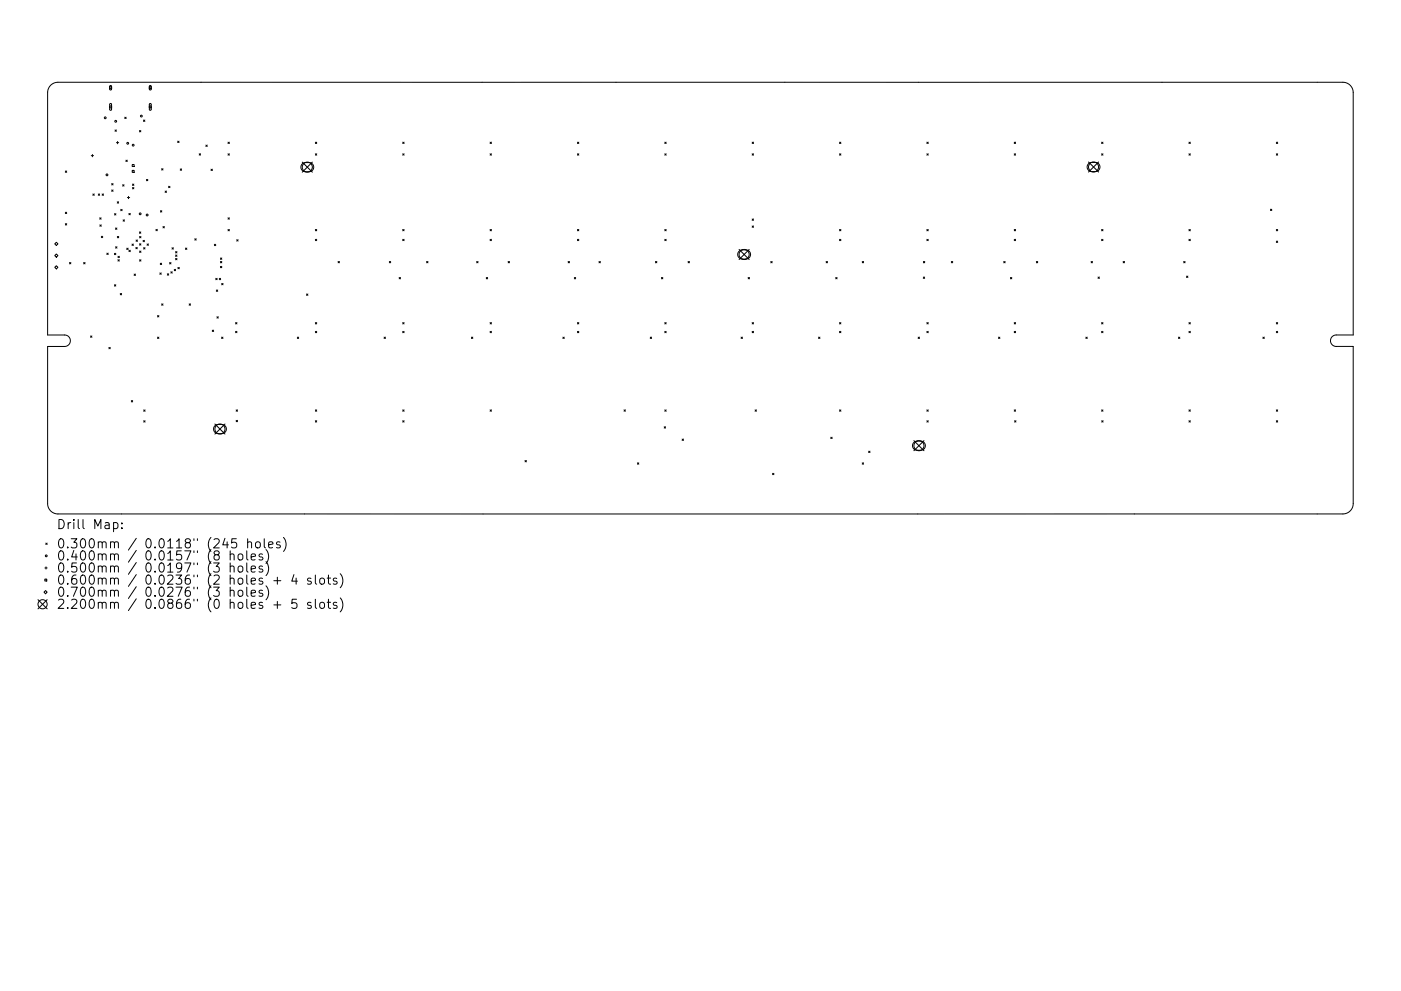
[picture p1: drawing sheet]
<svg xmlns="http://www.w3.org/2000/svg" width="297mm" height="210mm" viewBox="0 0 297 210" stroke-linecap="round" stroke-linejoin="round" font-family="sans-serif">
<defs><g id="words">
<g font-size="2.7">
<text x="11.9" y="112.3">Drill Map:</text>
<text x="11.9" y="116.3">0.300mm / 0.0118&quot; (245 holes)</text>
<text x="11.9" y="118.9">0.400mm / 0.0157&quot; (8 holes)</text>
<text x="11.9" y="121.5">0.500mm / 0.0197&quot; (3 holes)</text>
<text x="11.9" y="124">0.600mm / 0.0236&quot; (2 holes + 4 slots)</text>
<text x="11.9" y="126.6">0.700mm / 0.0276&quot; (3 holes)</text>
<text x="11.9" y="129.2">2.200mm / 0.0866&quot; (0 holes + 5 slots)</text>
</g>
</g></defs>
<g fill="none" stroke="#000" stroke-width=".21">
<path d="M10.7 18.1l.7-.4 .9-.2h272.4a2.19 2.19 0 0 1 2.2 2.1v51.5h-3.6a1.22 1.22 0 0 0-1.2 1.2 1.22 1.22 0 0 0 1.2 1.2h3.6v33.4a2.19 2.19 0 0 1-2.2 2.1h-272.4a2.19 2.19 0 0 1-2.2-2.1v-33.4h3.6a1.22 1.22 0 0 0 1.2-1.2 1.22 1.22 0 0 0-1.2-1.2h-3.6v-51.5l.1-.7zM23.3 18.4h.4v.4h-.4zM23.3 18.2l.3 .1v.6l-.1 .2-.2-.2zM31.7 18.4h.4v.4h-.4zM31.7 18.2l.3 .1v.6l-.1 .2-.2-.2zM13.9 36.3l.2 .3M14.1 36.3l-.2 .3M19.3 33h.5M19.6 32.8v.5M23.3 22.5h.4v.4h-.4zM23.3 22h.2l.2 .1-.1 1.1-.1 .2-.2-.2zM23.7 38.9l.3 .3"/>
<path d="M24 38.9l-.3 .3M24.4 27.6l.3 .3M24.7 27.6l-.3 .3M24.7 30.3h.5M24.9 30v.5M26 39.2l.3 .3M26.3 39.2l-.3 .3M26.5 24.9l.2 .3M26.7 34l.3 .3M26.7 24.9l-.2 .3M27 34l-.3 .3M28 34.9h.4v.4h-.4z"/>
<path d="M28 36.2h.4v.4h-.4zM28.1 39.1l.3 .2M28.1 39.8l.3 .3M28.4 39.1l-.3 .2M28.4 39.8l-.3 .3M29.6 27.7l.3 .3M29.9 27.7l-.3 .3M30.4 25.5l.3 .3M30.7 25.5l-.3 .3M31.1 38.1l.2 .3M31.3 38.1l-.2 .3M31.7 22.5h.4v.4h-.4z"/>
<path d="M31.7 22h.2l.2 .1-.1 1.1-.1 .2-.2-.2zM34.3 35.8l.3 .3M34.6 35.8l-.3 .3M35.7 39.5l.3 .3M36 39.5l-.3 .3M37.7 30l.3 .2M38 30l-.3 .2M38.2 35.8l.3 .3M38.5 35.8l-.3 .3M42.2 32.6l.3 .3M42.5 32.6l-.3 .3M43.6 30.8l.3 .3"/>
<path d="M43.9 30.8l-.3 .3M44.7 35.9l.3 .3M45 35.9l-.3 .3M48.3 30.2l.3 .3M48.3 32.6l.3 .3M48.6 30.2l-.3 .3M48.6 32.6l-.3 .3M64.1 34.8l.5-.3h.9a.97 .97 0 0 1 1 1 .97 .97 0 0 1-1 .9h-.7a.97 .97 0 0 1-.9-.6 .97 .97 0 0 1 .2-1zM64.1 34.4l2.1 2.1M66.2 34.4l-2.1 2.1M66.9 30.2l.3 .3M66.9 32.6l.3 .3"/>
<path d="M67.2 30.2l-.3 .3M67.2 32.6l-.3 .3M85.4 30.2l.3 .3M85.4 32.6l.3 .3M85.7 30.2l-.3 .3M85.7 32.6l-.3 .3M103.9 30.2l.3 .3M103.9 32.6l.3 .3M104.2 30.2l-.3 .3M104.2 32.6l-.3 .3M122.4 30.2l.3 .3M122.4 32.6l.3 .3"/>
<path d="M122.7 30.2l-.3 .3M122.7 32.6l-.3 .3M140.9 30.2l.3 .3M140.9 32.6l.3 .3M141.2 30.2l-.3 .3M141.2 32.6l-.3 .3M159.5 30.2l.3 .3M159.5 32.6l.3 .3M159.8 30.2l-.3 .3M159.8 32.6l-.3 .3M178 30.2l.3 .3M178 32.6l.3 .3"/>
<path d="M178.3 30.2l-.3 .3M178.3 32.6l-.3 .3M196.5 30.2l.3 .3M196.5 32.6l.3 .3M196.8 30.2l-.3 .3M196.8 32.6l-.3 .3M215 30.2l.3 .3M215 32.6l.3 .3M215.3 30.2l-.3 .3M215.3 32.6l-.3 .3M230.8 34.7l.5-.2h.9a.97 .97 0 0 1 1 .9 .97 .97 0 0 1-1 1h-.7a.97 .97 0 0 1-.9-.6 .97 .97 0 0 1 .2-1.1zM230.8 34.4l2.1 2.1"/>
<path d="M232.9 34.4l-2.1 2.1M233.6 30.2l.3 .3M233.6 32.6l.3 .3M233.9 32.6l-.3 .3M233.9 30.2l-.3 .3M252.1 30.2l.3 .3M252.1 32.6l.3 .3M252.4 30.2l-.3 .3M252.4 32.6l-.3 .3M270.6 30.2l.3 .3M270.6 32.6l.3 .3M270.9 30.2l-.3 .3"/>
<path d="M270.9 32.6l-.3 .3M11.6 54.2l.3-.3 .4 .3-.4 .4zM11.6 56.7l.3-.3 .4 .3-.4 .4zM11.9 51.4l.4 .3-.4 .4-.3-.4zM13.9 45l.2 .3M13.9 47.5l.2 .2M14.1 45l-.2 .3M14.1 47.5l-.2 .2M14.7 55.7l.3 .3M15 55.7l-.3 .3M17.7 55.7l.3 .3M18 55.7l-.3 .3"/>
<path d="M19.7 41.2l.3 .2M20 41.2l-.3 .2M20.8 41.2l.3 .2M21.1 41.2l-.3 .2M21.1 46.2l.3 .3M21.2 47.7l.3 .3M21.4 46.2l-.3 .3M21.5 47.7l-.3 .3M21.5 50.1l.3 .3M21.7 41.2l.2 .2M21.8 50.1l-.3 .3M21.9 41.2l-.2 .2"/>
<path d="M22.7 53.7l.2 .3M22.9 53.7l-.2 .3M23.7 40.3l.3 .3M24 40.3l-.3 .3M24.3 53.7l.3 .3M24.3 45.3l.3 .3M24.5 48.4l.3 .3M24.5 52.4l.3 .2M24.6 53.7l-.3 .3M24.6 45.3l-.3 .3M24.8 48.4l-.3 .3M24.8 52.4l-.3 .2"/>
<path d="M24.9 42.8l.3 .3M24.9 50.2l.3 .3M25 55.1l.3 .3M25 54.4l.3 .3M25.2 42.8l-.3 .3M25.2 50.2l-.3 .3M25.3 55.1l-.3 .3M25.3 54.4l-.3 .3M25.6 44.4l.3 .3M25.9 44.4l-.3 .3M26.1 46.6l.3 .3M26.4 46.6l-.3 .3"/>
<path d="M26.9 52.7l.3 .2M27 41.9h.5M27.2 52.7l-.3 .2M27.2 41.7v.5M27.3 45.3l.3 .3M27.3 53.1l.3 .3M27.6 45.3l-.3 .3M27.6 53.1l-.3 .3M28 51.8l.3 .3M28.3 51.8l-.3 .3M28.4 58.2l.3 .2M28.7 58.2l-.3 .2"/>
<path d="M28.8 52.5l.3 .3M28.9 50.9l.2 .3M29.1 52.5l-.3 .3M29.1 50.9l-.2 .3M29.6 49.2l.3 .3M29.6 51.7l.3 .3M29.6 50.2l.3 .3M29.6 53.3l.3 .3M29.6 55.1l.3 .3M29.9 49.2l-.3 .3M29.9 51.7l-.3 .3M29.9 50.2l-.3 .3"/>
<path d="M29.9 53.3l-.3 .3M29.9 55.1l-.3 .3M30.3 51l.3 .3M30.5 52.5l.2 .3M30.6 51l-.3 .3M30.7 52.5l-.2 .3M31.2 51.8l.3 .2M31.5 51.8l-.3 .2M33.1 48.7l.3 .3M33.4 48.7l-.3 .3M33.9 57.9l.3 .3M34 55.8l.3 .3"/>
<path d="M34 44.7l.3 .3M34.2 57.9l-.3 .3M34.3 55.8l-.3 .3M34.3 44.7l-.3 .3M34.6 48.1l.2 .3M34.8 48.1l-.2 .3M35 40.5l.3 .3M35.3 40.5l-.3 .3M35.5 58.1l.3 .3M35.8 58.1l-.3 .3M36 55.7l.3 .3M36.2 57.7l.3 .2"/>
<path d="M36.3 55.7l-.3 .3M36.5 52.6l.3 .3M36.5 57.7l-.3 .2M36.8 52.6l-.3 .3M36.9 57.1l.3 .3M37.2 53.4l.3 .3M37.2 54.1l.3 .3M37.2 54.8l.3 .3M37.2 57.1l-.3 .3M37.5 53.4l-.3 .3M37.5 54.1l-.3 .3M37.5 54.8l-.3 .3"/>
<path d="M37.7 56.7l.3 .3M38 56.7l-.3 .3M39.3 52.6l.3 .3M39.6 52.6l-.3 .3M41.3 50.7l.3 .2M41.6 50.7l-.3 .2M45.5 51.8l.2 .3M45.7 51.8l-.2 .3M45.7 59.1l.3 .2M46 59.1l-.3 .2M46.5 59.1l.3 .2M46.7 54.7l.3 .3"/>
<path d="M46.7 55.5l.3 .3M46.7 56.5l.3 .3M46.8 59.1l-.3 .2M47 54.7l-.3 .3M47 55.5l-.3 .3M47 56.5l-.3 .3M48.3 46.2l.3 .3M48.3 48.7l.3 .3M48.6 46.2l-.3 .3M48.6 48.7l-.3 .3M50.2 50.9l.3 .2M50.5 50.9l-.3 .2"/>
<path d="M66.9 48.7l.3 .3M66.9 50.8l.3 .3M67.2 48.7l-.3 .3M67.2 50.8l-.3 .3M71.7 55.5l.3 .3M72 55.5l-.3 .3M82.5 55.5l.3 .3M82.8 55.5l-.3 .3M84.6 58.9l.3 .3M84.9 58.9l-.3 .3M85.4 48.7l.3 .3M85.4 50.8l.3 .3"/>
<path d="M85.7 48.7l-.3 .3M85.7 50.8l-.3 .3M90.4 55.5l.3 .3M90.7 55.5l-.3 .3M101.1 55.5l.3 .3M101.4 55.5l-.3 .3M103.1 58.9l.3 .3M103.4 58.9l-.3 .3M103.9 48.7l.3 .3M103.9 50.8l.3 .3M104.2 48.7l-.3 .3M104.2 50.8l-.3 .3"/>
<path d="M107.7 55.5l.3 .3M108 55.5l-.3 .3M120.5 55.5l.2 .3M120.7 55.5l-.2 .3M121.8 58.9l.3 .3M122.1 58.9l-.3 .3M122.4 48.7l.3 .3M122.4 50.8l.3 .3M122.7 48.7l-.3 .3M122.7 50.8l-.3 .3M127 55.5l.3 .3M127.3 55.5l-.3 .3"/>
<path d="M139 55.5l.3 .3M139.3 55.5l-.3 .3M140.2 58.9l.3 .3M140.5 58.9l-.3 .3M140.9 48.7l.3 .3M140.9 50.8l.3 .3M141.2 48.7l-.3 .3M141.2 50.8l-.3 .3M145.9 55.5l.3 .3M146.2 55.5l-.3 .3M156.7 53.3l.5-.3h1a.97 .97 0 0 1 .9 1 .97 .97 0 0 1-.9 1h-.8a.97 .97 0 0 1-.9-.6 .97 .97 0 0 1 .2-1.1zM156.7 52.9l2.1 2.2"/>
<path d="M158.6 58.9l.3 .3M158.8 52.9l-2.1 2.2M158.9 58.9l-.3 .3M159.5 46.5l.3 .3M159.5 47.9l.3 .3M159.8 46.5l-.3 .3M159.8 47.9l-.3 .3M163.4 55.5l.3 .3M163.7 55.5l-.3 .3M175.2 55.5l.2 .3M175.4 55.5l-.2 .3M177.2 58.9l.3 .3"/>
<path d="M177.5 58.9l-.3 .3M178 48.7l.3 .3M178 50.8l.3 .3M178.3 48.7l-.3 .3M178.3 50.8l-.3 .3M182.8 55.5l.3 .3M183.1 55.5l-.3 .3M195.8 58.8l.2 .3M195.8 55.5l.3 .3M196 58.8l-.2 .3M196.1 55.5l-.3 .3M196.5 48.7l.3 .3"/>
<path d="M196.5 50.8l.3 .3M196.8 48.7l-.3 .3M196.8 50.8l-.3 .3M201.7 55.5l.3 .3M202 55.5l-.3 .3M212.8 55.5l.3 .3M213.1 55.5l-.3 .3M214.2 58.9l.3 .3M214.5 58.9l-.3 .3M215 48.7l.3 .3M215 50.8l.3 .3M215.3 48.7l-.3 .3"/>
<path d="M215.3 50.8l-.3 .3M219.7 55.5l.3 .3M220 55.5l-.3 .3M231.3 55.5l.3 .3M231.6 55.5l-.3 .3M232.8 58.8l.3 .3M233.1 58.8l-.3 .3M233.6 48.7l.3 .3M233.6 50.8l.3 .3M233.9 48.7l-.3 .3M233.9 50.8l-.3 .3M238.1 55.5l.3 .3"/>
<path d="M238.4 55.5l-.3 .3M251 55.5l.3 .3M251.3 55.5l-.3 .3M251.6 58.6l.3 .3M251.9 58.6l-.3 .3M252.1 48.7l.3 .3M252.1 50.8l.3 .3M252.4 48.7l-.3 .3M252.4 50.8l-.3 .3M269.4 44.4l.3 .3M269.7 44.4l-.3 .3M270.6 48.7l.3 .3"/>
<path d="M270.6 51.2l.3 .2M270.9 48.7l-.3 .3M270.9 51.2l-.3 .2M19.2 71.3l.3 .3M19.5 71.3l-.3 .3M23.1 73.7l.3 .3M23.4 73.7l-.3 .3M24.3 60.4l.3 .3M24.6 60.4l-.3 .3M25.5 62.3l.3 .3M25.8 62.3l-.3 .3M33.4 67l.3 .2"/>
<path d="M33.4 71.5l.3 .3M33.7 67l-.3 .2M33.7 71.5l-.3 .3M34.3 64.5l.3 .3M34.6 64.5l-.3 .3M40.1 64.5l.3 .3M40.4 64.5l-.3 .3M45 70l.3 .3M45.3 70l-.3 .3M45.9 61.5l.3 .3M46 67.2l.3 .3M46.2 61.5l-.3 .3"/>
<path d="M46.3 67.2l-.3 .3M47 71.5l.3 .3M47 60.1l.3 .3M47.3 71.5l-.3 .3M47.3 60.1l-.3 .3M49.9 68.4l.3 .3M49.9 70.3l.3 .3M50.2 68.4l-.3 .3M50.2 70.3l-.3 .3M63 71.5l.3 .3M63.3 71.5l-.3 .3M65 62.4l.3 .3"/>
<path d="M65.3 62.4l-.3 .3M66.9 68.4l.3 .3M66.9 70.3l.3 .3M67.2 68.4l-.3 .3M67.2 70.3l-.3 .3M81.4 71.5l.3 .3M81.7 71.5l-.3 .3M85.4 68.4l.3 .3M85.4 70.3l.3 .3M85.7 68.4l-.3 .3M85.7 70.3l-.3 .3M100 71.5l.2 .3"/>
<path d="M100.2 71.5l-.2 .3M103.9 68.4l.3 .3M103.9 70.3l.3 .3M104.2 68.4l-.3 .3M104.2 70.3l-.3 .3M119.3 71.5l.3 .3M119.6 71.5l-.3 .3M122.4 68.4l.3 .3M122.4 70.3l.3 .3M122.7 68.4l-.3 .3M122.7 70.3l-.3 .3M137.9 71.5l.3 .3"/>
<path d="M138.2 71.5l-.3 .3M140.9 68.4l.3 .3M140.9 70.3l.3 .3M141.2 68.4l-.3 .3M141.2 70.3l-.3 .3M157.1 71.5l.3 .3M157.4 71.5l-.3 .3M159.5 68.4l.3 .3M159.5 70.3l.3 .3M159.8 68.4l-.3 .3M159.8 70.3l-.3 .3M173.5 71.5l.3 .3"/>
<path d="M173.8 71.5l-.3 .3M178 68.4l.3 .3M178 70.3l.3 .3M178.3 68.4l-.3 .3M178.3 70.3l-.3 .3M194.7 71.5l.3 .3M195 71.5l-.3 .3M196.5 68.4l.3 .3M196.5 70.3l.3 .3M196.8 68.4l-.3 .3M196.8 70.3l-.3 .3M211.7 71.5l.3 .3"/>
<path d="M212 71.5l-.3 .3M215 68.4l.3 .3M215 70.3l.3 .3M215.3 68.4l-.3 .3M215.3 70.3l-.3 .3M230.2 71.5l.3 .3M230.5 71.5l-.3 .3M233.6 68.4l.3 .3M233.6 70.3l.3 .3M233.9 68.4l-.3 .3M233.9 70.3l-.3 .3M249.9 71.5l.3 .3"/>
<path d="M250.2 71.5l-.3 .3M252.1 68.4l.3 .3M252.1 70.3l.3 .3M252.4 68.4l-.3 .3M252.4 70.3l-.3 .3M267.8 71.5l.3 .3M268.1 71.5l-.3 .3M270.6 68.4l.3 .3M270.6 70.3l.3 .3M270.9 68.4l-.3 .3M270.9 70.3l-.3 .3M27.8 85l.3 .3"/>
<path d="M28.1 85l-.3 .3M30.5 87l.3 .3M30.5 89.3l.3 .3M30.8 87l-.3 .3M30.8 89.3l-.3 .3M45.6 90.3l.5-.2h.9a.97 .97 0 0 1 1 .9 .97 .97 0 0 1-1 1h-.8a.97 .97 0 0 1-.9-.6 .97 .97 0 0 1 .3-1.1zM45.6 90l2.1 2.1M47.7 90l-2.1 2.1M50.1 87l.3 .3M50.1 89.2l.3 .3M50.4 87l-.3 .3M50.4 89.2l-.3 .3"/>
<path d="M66.9 87l.3 .3M66.9 89.3l.3 .3M67.2 87l-.3 .3M67.2 89.3l-.3 .3M85.4 87l.3 .3M85.4 89.3l.3 .3M85.7 87l-.3 .3M85.7 89.3l-.3 .3M103.9 87l.3 .3M104.2 87l-.3 .3M111.3 97.7l.3 .3M111.6 97.7l-.3 .3"/>
<path d="M132.3 87l.3 .3M132.6 87l-.3 .3M135.1 98.2l.3 .3M135.4 98.2l-.3 .3M140.8 90.5l.3 .3M140.9 87l.3 .3M141.1 90.5l-.3 .3M141.2 87l-.3 .3M144.6 93.2l.3 .2M144.9 93.2l-.3 .2M160.1 87l.3 .3M160.4 87l-.3 .3"/>
<path d="M176.1 92.8l.3 .3M176.4 92.8l-.3 .3M178 87l.3 .3M178.3 87l-.3 .3M182.8 98.2l.3 .3M183.1 98.2l-.3 .3M184.2 95.7l.3 .3M184.5 95.7l-.3 .3M193.8 93.9l.5-.3h.9a.97 .97 0 0 1 1 1 .97 .97 0 0 1-1 .9h-.8a.97 .97 0 0 1-.9-.6 .97 .97 0 0 1 .3-1zM193.8 93.5l2.1 2.1M195.9 93.5l-2.1 2.1M196.5 87l.3 .3"/>
<path d="M196.5 89.3l.3 .3M196.8 87l-.3 .3M196.8 89.3l-.3 .3M215 87l.3 .3M215.1 89.3l.3 .3M215.3 87l-.3 .3M215.4 89.3l-.3 .3M233.6 87l.3 .3M233.6 89.3l.3 .3M233.9 87l-.3 .3M233.9 89.3l-.3 .3M252.1 87l.3 .3"/>
<path d="M252.1 89.3l.3 .3M252.4 87l-.3 .3M252.4 89.3l-.3 .3M270.6 87l.3 .3M270.6 89.3l.3 .3M270.9 87l-.3 .3M270.9 89.3l-.3 .3M9.7 115.2l.3 .3M10 115.2l-.3 .3M24.1 111l.5-.1 .4 .3v.6l-.2 .3h-.7M25.8 112v.2M25.8 111v.1"/>
<path d="M48.8 117.7l.3-.2 .4 .1 .1 1.2M48.8 116.9v1.9M48.8 119.4v2M50.1 114.3h-.9l-.1 .9 .3-.2 .6 .1 .2 .3-.1 .7-.3 .1h-.4l-.3-.1M50.6 117.7l.2-.2 .6 .2 .1 .7-.2 .3-.5 .1-.2-.2zM52.3 116.9v1.6l.3 .3M52.3 119.4v1.7l.3 .3M52.5 115.1l.3-.1h.4l.1 1.2M52.5 114.3v1.9M53.2 118.2l1-.2-.1-.4-.6-.1-.3 .3 .1 .9h.8M54.3 115.1l.2-.1 .6 .1 .1 .8-.2 .3h-.5l-.2-.1zM55.7 117.6l-.5-.1-.3 .3 .1 .3 .7 .2v.4h-.8"/>
<path d="M56 114.3v1.7l.3 .2M56.4 116.6a2.23 2.23 0 0 1 0 3M56.4 119.2a2.23 2.23 0 0 1 0 2.9M57 115.6l.9-.2-.1-.4h-.6l-.2 .2v1h.8M59.4 115h-.5l-.3 .2 .1 .3 .7 .2v.5h-.8M60.1 114a2.23 2.23 0 0 1 0 3M163.8 100.4l.3 .3M164.1 100.4l-.3 .3M8.1 127.2l1.9 2M9.5 122.9h.4v.4h-.4zM9.5 120.5h.5M9.7 125.3l.3 .3-.3 .4-.4-.4z"/>
<path d="M9.8 120.3v.4M10 127.2l-1.9 2M48.8 120.3l.3-.2 .4 .1 .1 1.2M48.8 125.4l.3-.2 .4 .1 .1 1.2M48.8 124.6v1.9M50.6 120.3l.2-.2 .6 .2 .1 .7-.2 .3-.5 .1-.2-.2zM50.6 125.4l.2-.2 .6 .2 .1 .7-.2 .3-.5 .1-.2-.2zM52.3 124.6v1.6l.3 .3M53.2 120.7l1-.2-.1-.3-.6-.1-.3 .3 .1 .9h.8M53.2 125.9l1-.2-.1-.4-.6-.1-.3 .3 .1 .9h.8M55.7 120.2l-.5-.1-.3 .3 .1 .2 .7 .2v.5h-.8M55.7 125.3l-.5-.1-.3 .3 .1 .3 .7 .2v.4h-.8"/>
<path d="M56.4 124.3a2.23 2.23 0 0 1 0 3M58.1 123.2h1.4M58.1 128.3h1.4M58.8 122.5v1.4M58.8 127.6v1.5M62.3 121.9l-.4 1.4h1.2M62.8 122.7v1.2M62.9 127.1h-.9l-.1 1 .2-.2 .7 .1 .2 .2-.1 .7-.3 .2h-.5l-.2-.2M65.9 122.7h-.4l-.3 .2 .1 .3 .6 .2v.5h-.7M65.9 127.9l-.4-.1-.3 .3 .1 .2 .6 .2v.5h-.7M66.9 122v1.7l.2 .2M66.9 127.1v1.7l.2 .3"/>
<path d="M67.9 128l.3-.2 .5 .2 .1 .7-.2 .3-.4 .1-.3-.2zM68 122.7h.4l.4 .3v.6l-.4 .3h-.4l-.2-.3v-.6zM69.4 122.7h.7M69.4 127.8h.7M69.6 122v1.7l.1 .2h.4M69.6 127.1v1.7l.1 .2 .4 .1M71.4 122.7h-.5l-.2 .2v.3l.7 .2v.5h-.7M71.4 127.9l-.5-.1-.2 .3v.2l.7 .2v.5h-.7M72.1 121.7a2.23 2.23 0 0 1 0 3M72.1 126.9a2.23 2.23 0 0 1 0 2.9"/>
<circle cx="22.3" cy="25" r=".19"/>
<circle cx="22.7" cy="37.1" r=".19"/>
<circle cx="24.5" cy="25.7" r=".19"/>
<circle cx="27.1" cy="30.4" r=".19"/>
<circle cx="28.2" cy="30.8" r=".19"/>
<circle cx="30" cy="24.6" r=".19"/>
<circle cx="65.2" cy="35.5" r="1.07"/>
<circle cx="231.9" cy="35.4" r="1.07"/>
<circle cx="29.7" cy="45.4" r=".19"/>
<circle cx="31.2" cy="45.6" r=".19"/>
<circle cx="157.8" cy="54" r="1.07"/>
<circle cx="46.6" cy="91" r="1.07"/>
<circle cx="194.8" cy="94.6" r="1.07"/>
<circle cx="9.8" cy="117.9" r=".19"/>
<circle cx="9" cy="128.2" r=".97"/>
</g>
<use href="#words"/>
</svg>
